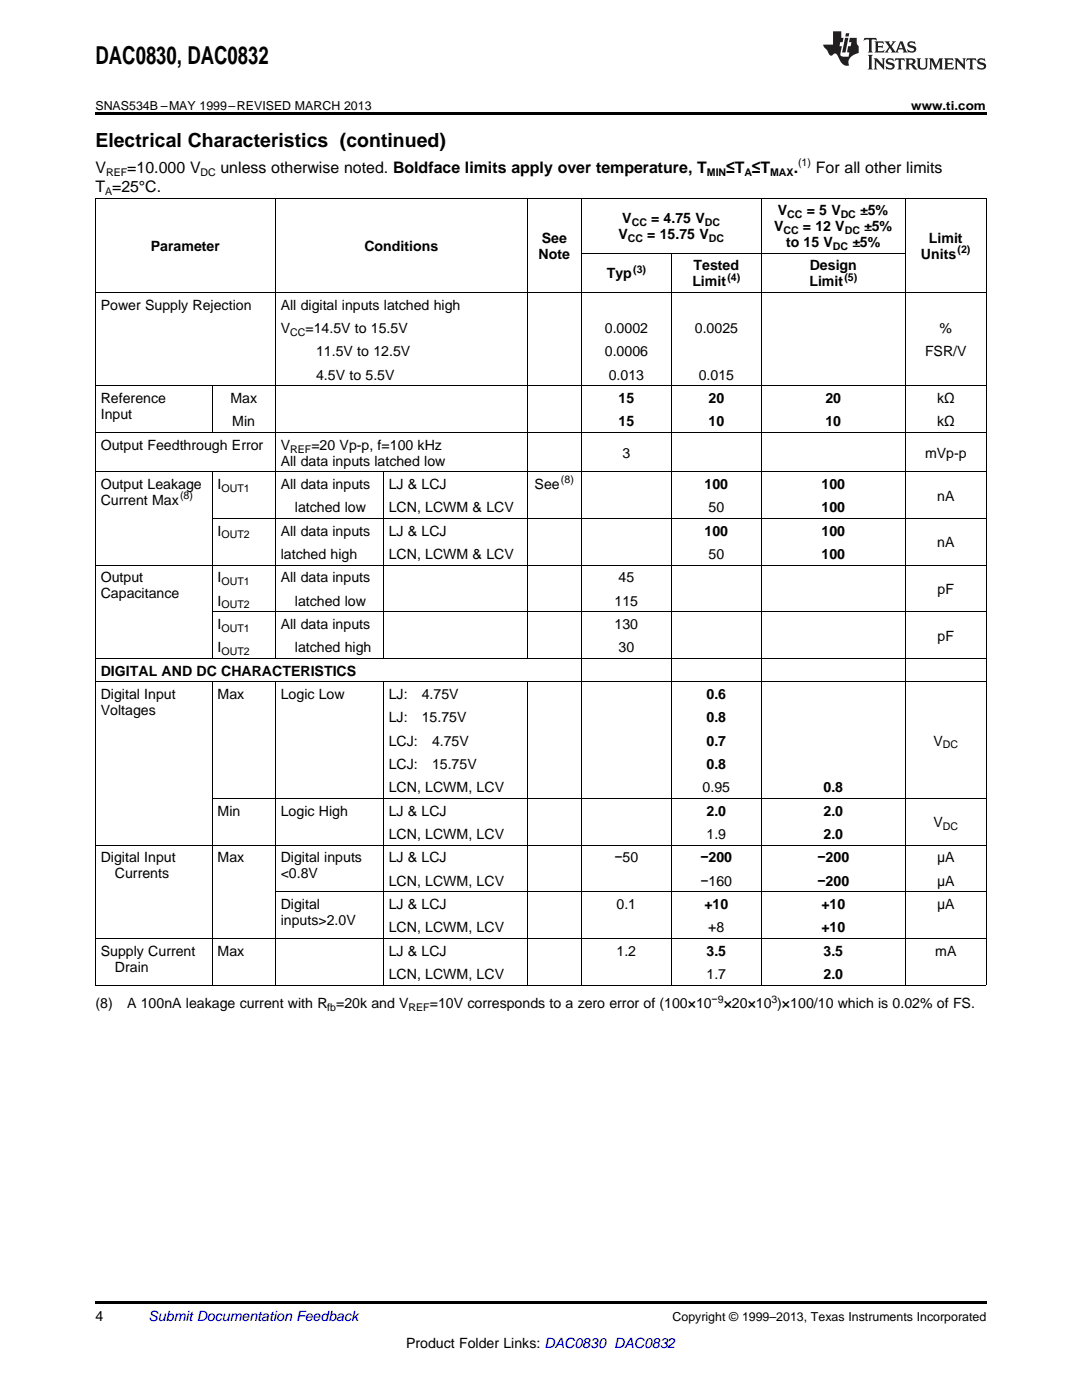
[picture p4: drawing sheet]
<svg xmlns="http://www.w3.org/2000/svg" width="216mm" height="279mm" viewBox="0 0 216 279" stroke-linecap="round" stroke-linejoin="round" font-family="sans-serif">
<defs><g id="words">
<text font-size="4.9" x="19" y="12.8">DAC0830, DAC0832</text>
<text font-size="3.9" x="19" y="29.3">Electrical Characteristics (continued)</text>
<g font-size="3.2">
<text x="19" y="34.4">V</text>
<text x="25.4" y="34.4">=10.000 V</text>
<text x="44" y="34.4">unless otherwise noted. Boldface limits apply over temperature, T</text>
<text x="144.9" y="34.4">≤T ≤T</text>
<text x="158.4" y="34.4">.</text>
<text x="162.8" y="34.4">For all other limits</text>
<text x="19" y="38.3">T =25°C.</text>
</g>
<g font-size="2.8">
<text x="123.4" y="47.7">V</text>
<text x="124.2" y="44.6">V</text>
<text x="129.2" y="47.7">= 15.75 V</text>
<text x="129.9" y="44.6">= 4.75 V</text>
<text x="154.4" y="46.1">V</text>
<text x="155.2" y="43">V</text>
<text x="160.2" y="46.1">= 12 V</text>
<text x="161" y="43">= 5 V</text>
<text x="171.6" y="43">±5%</text>
<text x="172.4" y="46.1">±5%</text>
<text x="30.1" y="50.1">Parameter</text>
<text x="72.7" y="50.1">Conditions</text>
<text x="107.5" y="51.6">Note</text>
<text x="108.1" y="48.5">See</text>
<text x="138.4" y="54">Tested</text>
<text x="156.8" y="49.3">to 15 V</text>
<text x="161.6" y="54">Design</text>
<text x="170.1" y="49.3">±5%</text>
<text x="183.8" y="51.6">Units</text>
<text x="185.3" y="48.5">Limit</text>
<text x="121.1" y="55.6">Typ</text>
<text x="138.1" y="57.2">Limit</text>
<text x="161.5" y="57.2">Limit</text>
<text x="20.1" y="61.8">Power Supply Rejection</text>
<text x="56" y="61.8">All digital inputs latched high</text>
<text x="56" y="66.5">V</text>
<text x="60.9" y="66.5">=14.5V to 15.5V</text>
<text x="63.1" y="71.1">11.5V to 12.5V</text>
<text x="120.7" y="66.5">0.0002</text>
<text x="120.7" y="71.1">0.0006</text>
<text x="138.6" y="66.5">0.0025</text>
<text x="184.6" y="71.1">FSR/V</text>
<text x="187.5" y="66.5">%</text>
<text x="63.1" y="75.8">4.5V to 5.5V</text>
<text x="121.5" y="75.8">0.013</text>
<text x="139.4" y="75.8">0.015</text>
<text x="20.1" y="80.4">Reference</text>
<text x="20.1" y="83.6">Input</text>
<text x="46" y="80.4">Max</text>
<text x="123.4" y="80.4">15</text>
<text x="141.4" y="80.4">20</text>
<text x="164.7" y="80.4">20</text>
<text x="187" y="80.4">kΩ</text>
<text x="20.1" y="89.7">Output Feedthrough Error</text>
<text x="46.4" y="85.1">Min</text>
<text x="56" y="89.7">V</text>
<text x="62.1" y="89.7">=20 Vp-p, f=100 kHz</text>
<text x="123.4" y="85.1">15</text>
<text x="141.4" y="85.1">10</text>
<text x="164.7" y="85.1">10</text>
<text x="187" y="85.1">kΩ</text>
<text x="56" y="92.9">All data inputs latched low</text>
<text x="124.2" y="91.3">3</text>
<text x="184.6" y="91.3">mVp-p</text>
<text x="20.1" y="97.6">Output Leakage</text>
<text x="20.1" y="100.8">Current Max</text>
<text x="43.4" y="97.6">I</text>
<text x="56" y="97.6">All data inputs</text>
<text x="77.6" y="97.6">LJ &amp; LCJ</text>
<text x="106.7" y="97.6">See</text>
<text x="140.6" y="97.6">100</text>
<text x="163.9" y="97.6">100</text>
<text x="187" y="99.9">nA</text>
<text x="43.4" y="106.9">I</text>
<text x="56" y="106.9">All data inputs</text>
<text x="58.8" y="102.2">latched low</text>
<text x="77.6" y="102.2">LCN, LCWM &amp; LCV</text>
<text x="77.6" y="106.9">LJ &amp; LCJ</text>
<text x="140.6" y="106.9">100</text>
<text x="141.4" y="102.2">50</text>
<text x="163.9" y="102.2">100</text>
<text x="163.9" y="106.9">100</text>
<text x="56" y="111.5">latched high</text>
<text x="77.6" y="111.5">LCN, LCWM &amp; LCV</text>
<text x="141.4" y="111.5">50</text>
<text x="163.9" y="111.5">100</text>
<text x="187" y="109.2">nA</text>
<text x="20.1" y="116.2">Output</text>
<text x="20.1" y="119.4">Capacitance</text>
<text x="43.4" y="116.2">I</text>
<text x="56" y="116.2">All data inputs</text>
<text x="123.4" y="116.2">45</text>
<text x="187.1" y="118.5">pF</text>
<text x="43.4" y="120.9">I</text>
<text x="43.4" y="125.5">I</text>
<text x="56" y="125.5">All data inputs</text>
<text x="58.8" y="120.9">latched low</text>
<text x="122.6" y="120.9">115</text>
<text x="122.6" y="125.5">130</text>
<text x="43.4" y="130.2">I</text>
<text x="58.8" y="130.2">latched high</text>
<text x="123.4" y="130.2">30</text>
<text x="187.1" y="127.8">pF</text>
<text x="20.1" y="134.8">DIGITAL AND DC CHARACTERISTICS</text>
<text x="20.1" y="139.5">Digital Input</text>
<text x="20.1" y="142.7">Voltages</text>
<text x="43.4" y="139.5">Max</text>
<text x="56" y="139.5">Logic Low</text>
<text x="77.6" y="139.5">LJ:</text>
<text x="84.2" y="139.5">4.75V</text>
<text x="141" y="139.5">0.6</text>
<text x="77.6" y="144.1">LJ:</text>
<text x="77.6" y="148.8">LCJ:</text>
<text x="84.2" y="144.1">15.75V</text>
<text x="86.2" y="148.8">4.75V</text>
<text x="141" y="144.1">0.8</text>
<text x="141" y="148.8">0.7</text>
<text x="186.3" y="148.8">V</text>
<text x="77.6" y="153.5">LCJ:</text>
<text x="86.2" y="153.5">15.75V</text>
<text x="141" y="153.5">0.8</text>
<text x="77.6" y="158.1">LCN, LCWM, LCV</text>
<text x="140.2" y="158.1">0.95</text>
<text x="164.3" y="158.1">0.8</text>
<text x="43.4" y="162.8">Min</text>
<text x="56" y="162.8">Logic High</text>
<text x="77.6" y="162.8">LJ &amp; LCJ</text>
<text x="77.6" y="167.4">LCN, LCWM, LCV</text>
<text x="141" y="162.8">2.0</text>
<text x="141" y="167.4">1.9</text>
<text x="164.3" y="162.8">2.0</text>
<text x="164.3" y="167.4">2.0</text>
<text x="186.3" y="165.1">V</text>
<text x="20.1" y="172.1">Digital Input</text>
<text x="43.4" y="172.1">Max</text>
<text x="56" y="172.1">Digital inputs</text>
<text x="77.6" y="172.1">LJ &amp; LCJ</text>
<text x="122.6" y="172.1">−50</text>
<text x="139.8" y="172.1">−200</text>
<text x="163.1" y="172.1">−200</text>
<text x="187" y="172.1">μA</text>
<text x="22.9" y="175.3">Currents</text>
<text x="56" y="175.3">&lt;0.8V</text>
<text x="77.6" y="176.7">LCN, LCWM, LCV</text>
<text x="139.8" y="176.7">−160</text>
<text x="163.1" y="176.7">−200</text>
<text x="187" y="176.7">μA</text>
<text x="56" y="181.4">Digital</text>
<text x="56" y="184.6">inputs&gt;2.0V</text>
<text x="77.6" y="181.4">LJ &amp; LCJ</text>
<text x="123" y="181.4">0.1</text>
<text x="140.5" y="181.4">+10</text>
<text x="163.9" y="181.4">+10</text>
<text x="187" y="181.4">μA</text>
<text x="20.1" y="190.7">Supply Current</text>
<text x="43.4" y="190.7">Max</text>
<text x="77.6" y="186.1">LCN, LCWM, LCV</text>
<text x="77.6" y="190.7">LJ &amp; LCJ</text>
<text x="123" y="190.7">1.2</text>
<text x="141" y="190.7">3.5</text>
<text x="141.3" y="186.1">+8</text>
<text x="163.9" y="186.1">+10</text>
<text x="164.3" y="190.7">3.5</text>
<text x="186.6" y="190.7">mA</text>
<text x="22.9" y="193.9">Drain</text>
<text x="77.6" y="195.4">LCN, LCWM, LCV</text>
<text x="141" y="195.4">1.7</text>
<text x="164.3" y="195.4">2.0</text>
<text x="19" y="201.2">(8)</text>
<text x="25.4" y="201.2">A 100nA leakage current with R =20k and V</text>
<text x="85.8" y="201.2">=10V corresponds to a zero error of (100×10</text>
<text x="144.4" y="201.2">×20×10 )×100/10 which is 0.02% of FS.</text>
<text x="19" y="263.6">4</text>
<text x="81" y="269">Product Folder Links: DAC0830 DAC0832</text>
</g>
<text font-size="2.8" fill="#0000c8" x="29.6" y="263.6">Submit Documentation Feedback</text>
<g font-size="2.5">
<text x="19" y="21.9">SNAS534B –MAY 1999–REVISED MARCH 2013</text>
<text x="181.8" y="21.9">www.ti.com</text>
<text x="134.2" y="263.6">Copyright © 1999–2013, Texas Instruments Incorporated</text>
</g>
<g font-size="2.1">
<text x="21.2" y="35.1">REF</text>
<text x="40" y="35.1">DC</text>
<text x="141" y="35.1">MIN</text>
<text x="148.5" y="35.1">A</text>
<text x="153.7" y="35.1">MAX</text>
<text x="159.3" y="33.2">(1)</text>
<text x="21" y="38.9">A</text>
<text x="126" y="45.1">CC</text>
<text x="140.6" y="45.1">DC</text>
<text x="156.3" y="46.7">CC</text>
<text x="157.1" y="43.5">CC</text>
<text x="167.7" y="43.5">DC</text>
<text x="168.6" y="46.7">DC</text>
<text x="125.3" y="48.3">CC</text>
<text x="141.4" y="48.3">DC</text>
<text x="166.2" y="49.9">DC</text>
<text x="191.1" y="50.5">(2)</text>
<text x="126.3" y="54.4">(3)</text>
<text x="145.1" y="56">(4)</text>
<text x="168.5" y="56">(5)</text>
<text x="57.9" y="67">CC</text>
<text x="57.9" y="90.3">REF</text>
<text x="35.9" y="99.6">(8)</text>
<text x="44.2" y="98.1">OUT1</text>
<text x="111.9" y="96.4">(8)</text>
<text x="44.2" y="107.5">OUT2</text>
<text x="44.2" y="116.8">OUT1</text>
<text x="44.2" y="121.4">OUT2</text>
<text x="44.2" y="126.1">OUT1</text>
<text x="44.2" y="130.7">OUT2</text>
<text x="188.1" y="149.4">DC</text>
<text x="188.1" y="165.7">DC</text>
<text x="65.3" y="201.8">fb</text>
<text x="81.5" y="201.8">REF</text>
<text x="142" y="200.1">−9</text>
<text x="153.9" y="200.1">3</text>
</g>
</g></defs>
<path d="M19 22.5h177.8v.5h-177.8zM19 259.7h177.8v.5h-177.8z" fill="#000"/>
<g fill="none" stroke="#000" stroke-width=".2">
<path d="M19 39.5h177.8M19.1 39.6v157M54.9 39.6v91.8M105.2 39.6v91.8M116 39.6v157M151.9 39.6v157M180.6 39.6v157M196.8 39.6v157M19 58.4h177.8M116 50.5h64.7M133.9 50.6v146M19 77h177.8"/>
<path d="M42.3 77v9.4M19 94.1h177.8M19 86.3h177.8M42.3 94.2v37.2M76.5 94.2v37.2M19 112.8h177.8M42.4 103.5h154.4M19 136h177.8M19 131.4h177.8M42.3 136.1v60.5M42.4 122.1h154.4M54.9 136.1v60.5"/>
<path d="M76.5 136.1v60.5M105.2 136.1v60.5M42.4 159.3h154.4M19 168.6h177.8M55 178h141.8M19 196.6h177.8M19 187.3h177.8"/>
</g>
<g fill="#231f20">
<path d="M172.5 7.6l-.1 .5 .4-.2h.6v.1v2.1l-.2 .4h.9l-.2-.4v-2.1l.1-.1h.5l.5 .2-.2-.5zM174.5 8.3l.2 .3v1.5l-.2 .4h1.8l.2-.6a1.04 1.04 0 0 1-1.3 .2v-.7h.6l.3 .2v-.6l-.3 .2h-.6v-.6l.8-.1 .4 .3-.2-.5zM176.5 8.3l.9 1.1-.9 1.1h.8l-.2-.2 .4-.7 .5 .7-.2 .2h1.5l-.2-.2 .2-.4h.9l.1 .4-.2 .2h1l-.3-.3-.7-1.9h-.5l-.9 2-.8-1 .9-1h-.8l.1 .3-.4 .5-.3-.6 .1-.2zM179.7 8.6l.4 1h-.7zM181.3 8.4a.63 .63 0 0 0-.2 .7 .63 .63 0 0 0 .6 .4l.6 .2 .1 .2a.75 .75 0 0 1-.7 .4 .75 .75 0 0 1-.6-.5l.1 .7 .1-.1a1.11 1.11 0 0 0 1.5-.6 1.13 1.13 0 0 0-1.2-.8l-.1-.4a1.04 1.04 0 0 1 1.2 .2l-.2-.5-.2 .1-.4-.2zM173.2 10.9l.2 .4v2.2l-.2 .4h1l-.3-.4v-2.2l.3-.4zM174.3 11.6l.3 .4v1.5l-.3 .4h.8l-.2-.4v-1.3l1.5 1.7v-1.9l.2-.4h-.7l.2 .4v.9l-1.1-1.3zM177 11.8a.62 .62 0 0 0-.2 .7 .62 .62 0 0 0 .6 .4l.6 .1 .1 .3a.76 .76 0 0 1-.7 .3 .76 .76 0 0 1-.7-.4l.2 .7 .1-.1a1.11 1.11 0 0 0 1.5-.6 1.13 1.13 0 0 0-1.2-.8l-.1-.4a1.04 1.04 0 0 1 1.2 .2l-.2-.6-.2 .1-.5-.1zM178.7 11.6l-.2 .6a.61 .61 0 0 1 .8-.3v1.6l-.2 .4h.9l-.2-.4v-1.6a.63 .63 0 0 1 .7 .3l-.1-.6zM180.6 11.6l.3 .4v1.5l-.3 .4h1l-.2-.2-.1-.8 .6 .2a.76 .76 0 0 0 1.2 .7l-1-1a.58 .58 0 0 0 .6-.5 .58 .58 0 0 0-.5-.6zM181.4 11.9h.1a.45 .45 0 0 1 .5 .1 .45 .45 0 0 1 .1 .5l-.8 .2zM182.9 11.6l.2 .2a2.17 2.17 0 0 0 .3 1.9 .99 .99 0 0 0 1.6-.6v-1.1l.2-.4h-.7l.2 .2a1.92 1.92 0 0 1-.2 1.8 .6 .6 0 0 1-.9-.5v-1.1l.2-.4zM185.4 11.6l.2 .4v1.5l-.2 .4h.7l-.2-.4v-1.4l.8 1.8 .8-1.8v1.4l-.2 .4h.9l-.2-.4v-1.5l.2-.4h-.8l-.6 1.5-.6-1.5zM188.4 11.6l.2 .4v1.5l-.2 .4h1.8l.1-.6a1.04 1.04 0 0 1-1.2 .1v-.6h.5l.4 .2v-.6l-.4 .2h-.5v-.7h.8l.3 .3-.1-.6zM190.5 11.6l.2 .4v1.5l-.2 .4h.7l-.2-.4v-1.3l1.5 1.7v-1.9l.2-.4h-.7l.2 .4v.9l-1.1-1.3zM192.9 11.6l-.1 .6a.61 .61 0 0 1 .7-.3l.1 1.6-.3 .4h1l-.3-.4 .1-1.6a.63 .63 0 0 1 .7 .3l-.1-.6zM195.2 11.8a.62 .62 0 0 0-.2 .7 .62 .62 0 0 0 .6 .4l.6 .1 .1 .3a.76 .76 0 0 1-.7 .3 .76 .76 0 0 1-.6-.4l.1 .7 .1-.1a1.11 1.11 0 0 0 1.6-.6 1.13 1.13 0 0 0-1.3-.8l-.1-.4a1.04 1.04 0 0 1 1.2 .2l-.1-.6-.2 .1-.5-.1z"/>
<path d="M166.2 6.3v2.6h-1.9v.4l.8 .9a.91 .91 0 0 0 1 .8 .56 .56 0 0 1 .5-.3 .56 .56 0 0 1 .5 .3l.4 .8a1.53 1.53 0 0 0 1.9 1.2 1.54 1.54 0 0 1 1-2.1l.9-.3v-1.4a1.52 1.52 0 0 1-.4-1.6h-1.3l-.2 .8h.5l-.2 .8h-.5l-.1 1v.2l.4 .1-.2 .8a1.93 1.93 0 0 1-1.6-.3l.3-1.8h-.5l.2-.8h.4l.2-.8h-.4v-1.3zM168.6 7.6l-.6 2.9h.7l.6-2.9zM168.8 6.6l-.1 .7h.6l.2-.7z"/>
</g>
<use href="#words"/>
</svg>
